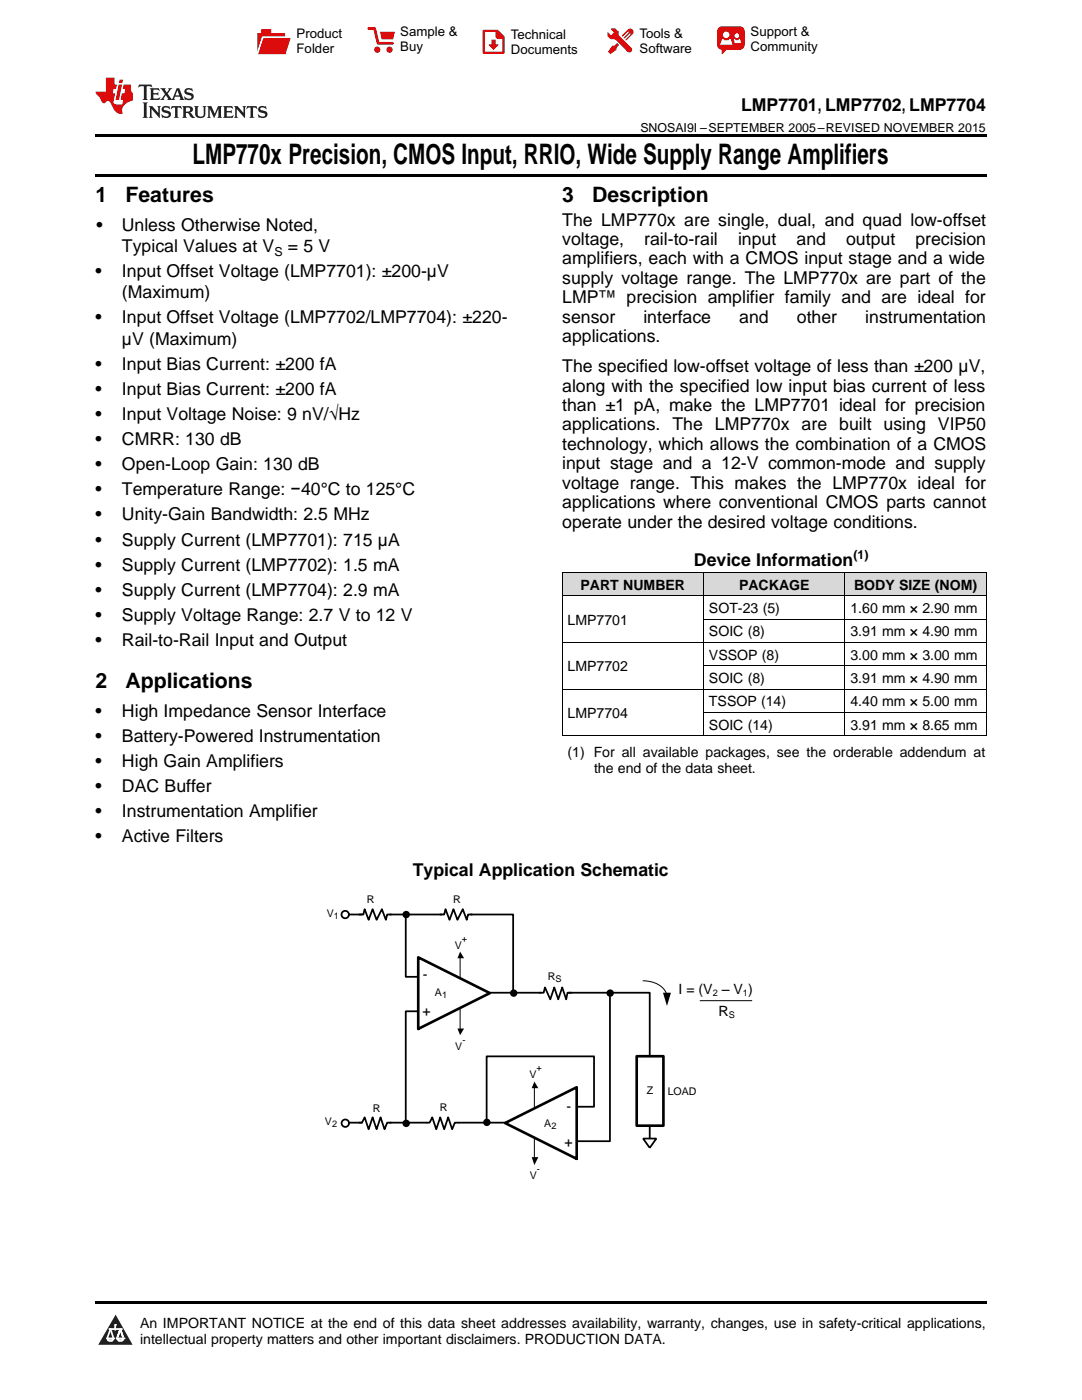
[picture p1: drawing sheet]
<svg xmlns="http://www.w3.org/2000/svg" width="216mm" height="279mm" viewBox="0 0 216 279" stroke-linecap="round" stroke-linejoin="round" font-family="sans-serif">
<defs><g id="words">
<text font-size="5.6" x="38.4" y="32.8">LMP770x Precision, CMOS Input, RRIO, Wide Supply Range Amplifiers</text>
<g font-size="4.2">
<text x="19" y="40.4">1</text>
<text x="25" y="40.4">Features</text>
<text x="112.2" y="40.4">3</text>
<text x="118.2" y="40.4">Description</text>
<text x="19" y="137.3">2</text>
<text x="25" y="137.3">Applications</text>
</g>
<g font-size="3.5">
<text x="147.9" y="22.2">LMP7701, LMP7702, LMP7704</text>
<text x="19.2" y="46.1">•</text>
<text x="24.3" y="46.1">Unless Otherwise Noted,</text>
<text x="112.2" y="45">The LMP770x are single, dual, and quad low-offset</text>
<text x="24.3" y="50.3">Typical Values at V</text>
<text x="57.4" y="50.3">= 5 V</text>
<text x="112.2" y="48.9">voltage,</text>
<text x="112.2" y="52.8">amplifiers, each with a CMOS input stage and a wide</text>
<text x="128.6" y="48.9">rail-to-rail</text>
<text x="147.3" y="48.9">input</text>
<text x="158.9" y="48.9">and</text>
<text x="168.8" y="48.9">output</text>
<text x="182.7" y="48.9">precision</text>
<text x="19" y="55.3">•</text>
<text x="24.3" y="55.3">Input Offset Voltage (LMP7701): ±200-µV</text>
<text x="24.3" y="59.5">(Maximum)</text>
<text x="112.2" y="56.7">supply voltage range. The LMP770x are part of the</text>
<text x="19" y="64.6">•</text>
<text x="24.3" y="64.6">Input Offset Voltage (LMP7702/LMP7704): ±220-</text>
<text x="112.2" y="60.5">LMP™ precision amplifier family and are ideal for</text>
<text x="112.2" y="64.4">sensor</text>
<text x="128.4" y="64.4">interface</text>
<text x="147.5" y="64.4">and</text>
<text x="159" y="64.4">other</text>
<text x="172.6" y="64.4">instrumentation</text>
<text x="24.3" y="68.8">µV (Maximum)</text>
<text x="112.2" y="68.3">applications.</text>
<text x="19" y="73.8">•</text>
<text x="24.3" y="73.8">Input Bias Current: ±200 fA</text>
<text x="112.2" y="74.3">The specified low-offset voltage of less than ±200 µV,</text>
<text x="19" y="78.8">•</text>
<text x="19" y="83.8">•</text>
<text x="24.3" y="78.8">Input Bias Current: ±200 fA</text>
<text x="24.3" y="83.8">Input Voltage Noise: 9 nV/√Hz</text>
<text x="112.2" y="78.1">along with the specified low input bias current of less</text>
<text x="112.2" y="82">than ±1 pA, make the LMP7701 ideal for precision</text>
<text x="19" y="88.8">•</text>
<text x="24.3" y="88.8">CMRR: 130 dB</text>
<text x="112.2" y="85.9">applications. The LMP770x are built using VIP50</text>
<text x="112.2" y="89.8">technology, which allows the combination of a CMOS</text>
<text x="19" y="93.8">•</text>
<text x="24.3" y="93.8">Open-Loop Gain: 130 dB</text>
<text x="112.2" y="93.7">input stage and a 12-V common-mode and supply</text>
<text x="19" y="98.8">•</text>
<text x="24.3" y="98.8">Temperature Range: −40°C to 125°C</text>
<text x="112.2" y="97.5">voltage range. This makes the LMP770x ideal for</text>
<text x="112.2" y="101.4">applications where conventional CMOS parts cannot</text>
<text x="19" y="103.9">•</text>
<text x="24.3" y="103.9">Unity-Gain Bandwidth: 2.5 MHz</text>
<text x="112.2" y="105.3">operate under the desired voltage conditions.</text>
<text x="19" y="108.9">•</text>
<text x="19" y="113.9">•</text>
<text x="24.3" y="108.9">Supply Current (LMP7701): 715 µA</text>
<text x="24.3" y="113.9">Supply Current (LMP7702): 1.5 mA</text>
<text x="138.5" y="113">Device Information</text>
<text x="19" y="118.9">•</text>
<text x="24.3" y="118.9">Supply Current (LMP7704): 2.9 mA</text>
<text x="19" y="123.9">•</text>
<text x="24.3" y="123.9">Supply Voltage Range: 2.7 V to 12 V</text>
<text x="19" y="128.9">•</text>
<text x="24.3" y="128.9">Rail-to-Rail Input and Output</text>
<text x="19" y="143.1">•</text>
<text x="24.3" y="143.1">High Impedance Sensor Interface</text>
<text x="19" y="148.1">•</text>
<text x="24.3" y="148.1">Battery-Powered Instrumentation</text>
<text x="19" y="153.1">•</text>
<text x="24.3" y="153.1">High Gain Amplifiers</text>
<text x="19" y="158.1">•</text>
<text x="24.3" y="158.1">DAC Buffer</text>
<text x="19" y="163.1">•</text>
<text x="24.3" y="163.1">Instrumentation Amplifier</text>
<text x="19" y="168.1">•</text>
<text x="24.3" y="168.1">Active Filters</text>
<text x="82.4" y="174.8">Typical Application Schematic</text>
</g>
<g font-size="2.8">
<text x="115.8" y="117.7">PART NUMBER</text>
<text x="147.5" y="117.7">PACKAGE</text>
<text x="170.4" y="117.7">BODY SIZE (NOM)</text>
<text x="113.2" y="124.7">LMP7701</text>
<text x="141.5" y="122.3">SOT-23 (5)</text>
<text x="169.7" y="122.3">1.60 mm × 2.90 mm</text>
<text x="141.5" y="127">SOIC (8)</text>
<text x="141.5" y="131.7">VSSOP (8)</text>
<text x="169.7" y="127">3.91 mm × 4.90 mm</text>
<text x="169.7" y="131.7">3.00 mm × 3.00 mm</text>
<text x="113.2" y="134">LMP7702</text>
<text x="141.5" y="136.3">SOIC (8)</text>
<text x="169.7" y="136.3">3.91 mm × 4.90 mm</text>
<text x="113.2" y="143.3">LMP7704</text>
<text x="141.5" y="141">TSSOP (14)</text>
<text x="169.7" y="141">4.40 mm × 5.00 mm</text>
<text x="141.5" y="145.6">SOIC (14)</text>
<text x="169.7" y="145.6">3.91 mm × 8.65 mm</text>
<text x="113.2" y="151.1">(1) For all available packages, see the orderable addendum at</text>
<text x="118.5" y="154.3">the end of the data sheet.</text>
<text x="84.4" y="195.4">-</text>
<text x="84.3" y="202.8">+</text>
<text x="135.4" y="198.5">I = (V ± V )</text>
<text x="143.4" y="202.7">R</text>
<text x="113.1" y="221.7">-</text>
<text x="112.6" y="228.8">+</text>
<text x="27.9" y="265">An IMPORTANT NOTICE at the end of this data sheet addresses availability, warranty, changes, use in safety-critical applications,</text>
<text x="27.9" y="268.2">intellectual property matters and other important disclaimers. PRODUCTION DATA.</text>
</g>
<g font-size="2.6">
<text x="59.2" y="7.6">Product</text>
<text x="59.2" y="10.6">Folder</text>
<text x="79.9" y="7.3">Sample &amp;</text>
<text x="79.9" y="10.2">Buy</text>
<text x="101.9" y="7.8">Technical</text>
<text x="101.9" y="10.8">Documents</text>
<text x="127.6" y="7.6">Tools &amp;</text>
<text x="127.6" y="10.6">Software</text>
<text x="149.8" y="7.2">Support &amp;</text>
<text x="149.8" y="10.2">Community</text>
</g>
<g font-size="2.5">
<text x="127.8" y="26.3">SNOSAI9I –SEPTEMBER 2005–REVISED NOVEMBER 2015</text>
<text x="54.8" y="51">S</text>
<text x="170.3" y="111.6">(1)</text>
</g>
<g font-size="2.1">
<text x="65.2" y="183">V</text>
<text x="73.2" y="180.2">R</text>
<text x="90.5" y="180.3">R</text>
<text x="90.7" y="189.4">V</text>
<text x="109.3" y="195.6">R</text>
<text x="86.8" y="198.8">A</text>
<text x="90.8" y="209.5">V</text>
<text x="105.6" y="215.1">V</text>
<text x="74.4" y="221.9">R</text>
<text x="87.7" y="221.8">R</text>
<text x="129.1" y="218.4">Z</text>
<text x="133.2" y="218.5">LOAD</text>
<text x="64.8" y="224.5">V</text>
<text x="108.6" y="224.9">A</text>
<text x="105.7" y="235.2">V</text>
</g>
<g font-size="1.8">
<text x="66.6" y="183.4">1</text>
<text x="92.1" y="188.1">+</text>
<text x="110.8" y="196">S</text>
<text x="88.2" y="199.2">1</text>
<text x="142.2" y="198.9">2</text>
<text x="145.4" y="203.1">S</text>
<text x="148.2" y="198.9">1</text>
<text x="92.3" y="208.2">-</text>
<text x="107.1" y="213.7">+</text>
<text x="66.3" y="224.9">2</text>
<text x="110" y="225.3">2</text>
<text x="107.1" y="233.9">-</text>
</g>
</g></defs>
<g fill="#d8d8d8">
<path d="M112.2 114.3h28.2v4.7h-28.2z"/>
<path d="M140.4 114.3h28.2v4.7h-28.2z"/>
<path d="M168.6 114.3h28.2v4.7h-28.2z"/>
</g>
<path d="M23.1 262.4l3.4 6h-6.9z" fill="#231f20"/>
<path d="M21.4 267.1h1.2l-.3 .5h-.3a.55 .55 0 0 1-.6-.5z" fill-rule="evenodd" fill="#fff"/>
<path d="M21.4 267.1h1.2l-.3 .5h-.3a.55 .55 0 0 1-.6-.5z" fill="none" stroke="#231f20" stroke-width=".34"/>
<path d="M21.4 267.1l1.2 .1-.3 .4h-.5z" fill="none" stroke="#fff" stroke-width=".34"/>
<path d="M23 265.3h.1" fill="none" stroke="#fff" stroke-width=".34"/>
<path d="M23 264.4v.9z" fill="#fff"/>
<path d="M23 264.4v.9z" fill="none" stroke="#fff" stroke-width=".34"/>
<circle cx="23" cy="264.4" r=".17" fill="#fff"/>
<path d="M21.9 265.2h.1" fill="none" stroke="#fff" stroke-width=".34"/>
<path d="M21.9 265.2h2.3z" fill="#fff"/>
<path d="M21.9 265.2h2.3z" fill="none" stroke="#fff" stroke-width=".34"/>
<circle cx="24.2" cy="265.2" r=".17" fill="#fff"/>
<path d="M23.3 267.1h.1" fill="none" stroke="#fff" stroke-width=".34"/>
<path d="M24 265.2l-.7 1.9z" fill="#fff"/>
<path d="M24 265.2l-.7 1.9z" fill="none" stroke="#fff" stroke-width=".34"/>
<path d="M24 265.2l.7 1.9z" fill="#fff"/>
<path d="M24 265.2l.7 1.9z" fill="none" stroke="#fff" stroke-width=".34"/>
<path d="M24.6 267.1h.1" fill="none" stroke="#fff" stroke-width=".34"/>
<circle cx="21.4" cy="267.1" r=".17" fill="#fff"/>
<path d="M22.1 265.2l-.7 1.9z" fill="#fff"/>
<path d="M22.1 265.2l-.7 1.9z" fill="none" stroke="#fff" stroke-width=".34"/>
<path d="M22.1 265.2l.5 1.9z" fill="#fff"/>
<path d="M22.1 265.2l.5 1.9z" fill="none" stroke="#fff" stroke-width=".34"/>
<circle cx="22.6" cy="267.1" r=".17" fill="#fff"/>
<path d="M23.4 267.1h1.3a.65 .65 0 0 1-.7 .5 .65 .65 0 0 1-.6-.5z" fill-rule="evenodd" fill="#fff"/>
<path d="M23.4 267.1h1.3a.65 .65 0 0 1-.7 .5 .65 .65 0 0 1-.6-.5z" fill="none" stroke="#231f20" stroke-width=".34"/>
<path d="M23.4 267.1h1.3l-.4 .5h-.6z" fill="none" stroke="#fff" stroke-width=".34"/>
<path d="M23.3 267.1h.1" fill="none" stroke="#fff" stroke-width=".34"/>
<circle cx="24.7" cy="267.1" r=".17" fill="#fff"/>
<path d="M19 259.7h177.8v.5h-177.8z" fill="#000"/>
<path d="M127 210.8h5.4v13.9h-5.4z" fill-rule="evenodd" fill="#fff"/>
<path d="M83.5 191.1l14.2 7.1-14.2 7.1zM127 210.8h5.4v13.9h-5.4zM100.8 224.1l14.3-7.1v14.3z" fill="none" stroke="#000" stroke-width=".53"/>
<g fill="none" stroke="#000" stroke-width=".35">
<path d="M69.6 182.5h2.6M71.7 182.5h.8l.3-1 .8 2.1 .7-2.1 .8 2.1 1.1-2.1 .8 2.1 .3-1.1h.8M77.8 182.5h10.3M81 182.5v12.4h2.3M87.8 182.5h.8l.3-1 .8 2.1 .8-2.1 .8 2.1 1-2.1 .8 2.1 .3-1.1h.8M93.9 182.5h8.5v15.6M97.6 198.1h10.4M107.7 198.1h.8l.2-1 1.1 2.3 .8-2.3 .8 2.3 .8-2.3 .8 2.3 .2-1.3h.8M113.5 198.1h16.1v12.7M121.7 198.1v29.7h-6.6M83.3 201.8h-2.3v22.5M69.6 224h2.6"/>
<path d="M71.7 224h.5l.6-1 .8 2.4 .7-2.4 .8 2.4 .8-2.4 .8 2.4 .6-1.4h.8M77.8 224h7.9l.6-1 .7 2.4 .8-2.4 .8 2.4 .8-2.4 .8 2.4 .6-1.4h10.5M115.1 220.9h3.4v-10.1h-21.4v13.2M128.3 227.2h2.7l-1.4 1.9zM129.6 224.8v2.4"/>
<circle cx="68.9" cy="182.5" r=".74"/>
<circle cx="68.9" cy="224.2" r=".74"/>
</g>
<g fill="#000">
<path d="M91.8 189.9l.8 1.3h-1.3zM132.3 198.1h1.6l-.8 2.7zM91.3 205.3h1.3l-.8 1.3zM106.6 215.8l.8 1.4h-1.3zM106.1 230.9h1.3l-.8 1.6z"/>
<circle cx="81.1" cy="182.5" r=".74"/>
<circle cx="102.5" cy="198.2" r=".74"/>
<circle cx="121.8" cy="198.2" r=".74"/>
<circle cx="81.1" cy="224.2" r=".74"/>
<circle cx="97.1" cy="224" r=".74"/>
</g>
<g fill="none" stroke="#000" stroke-width=".2">
<path d="M112.2 118.9h84.6M112.2 114.2h84.6M112.2 114.3v32.6M140.4 114.3v32.6M168.6 114.3v32.6M196.8 114.3v32.6M112.2 137.5h84.6M112.2 128.2h84.6M140.4 132.9h56.4M140.4 123.6h56.4M112.2 146.8h84.6M140.4 142.2h56.4"/>
<path d="M91.8 191.2v4M128.3 195.7a4.7 4.7 0 0 1 4.7 2.7M139.7 199.7h10.3M91.8 201.3v4.2M106.6 216.9v4.2M106.6 227v4.2"/>
</g>
<path d="M19 34.8h177.8v.5h-177.8zM19 26.8h177.8v.6h-177.8zM112.2 146.9h.1zM168.5 146.9h.1zM196.7 146.9h.1z" fill="#000"/>
<path d="M27.7 16.9l-.1 .6 .6-.3h.5v.2v2.2l-.2 .4h1l-.2-.4v-2.2v-.2h.5l.6 .3-.2-.6zM29.9 17.6l.2 .4v1.6l-.2 .4h1.9l.1-.6a1.09 1.09 0 0 1-1.3 .1v-.6h.6l.4 .2v-.7l-.2 .2h-.8v-.6l.2-.1a1.01 1.01 0 0 1 1 .3l-.1-.6zM32 17.6l.9 1.2-1 1.2h.9l-.2-.3 .5-.7 .5 .7-.3 .3h1.7l-.2-.3 .1-.4h1l.1 .4-.2 .3h1l-.3-.4-.7-2h-.5l-1 2.2-.8-1.1 .9-1.1h-.9l.2 .2-.4 .7-.4-.7 .2-.2zM35.4 18l.4 1h-.8zM37 17.7a.66 .66 0 0 0-.2 .8 .66 .66 0 0 0 .6 .4l.7 .2 .1 .2a.8 .8 0 0 1-.7 .4 .8 .8 0 0 1-.7-.5l.1 .8 .2-.2a.94 .94 0 0 0 1.1 .1 .94 .94 0 0 0 .4-.9 1.48 1.48 0 0 0-1.3-.6v-.4a1.1 1.1 0 0 1 1.2 .2l-.2-.6-.2 .1-.5-.1zM28.5 20.4l.2 .4v2.3l-.2 .4h1l-.2-.4v-2.3l.2-.4zM29.7 21.2l.2 .4v1.5l-.2 .4h.8l-.3-.4 .1-1.3 1.6 1.8v-2l.2-.4h-.7l.2 .2v1.1l-1.2-1.3zM32.5 21.3a.66 .66 0 0 0-.2 .8 .66 .66 0 0 0 .6 .4l.6 .2 .2 .2a.8 .8 0 0 1-.8 .4 .8 .8 0 0 1-.7-.5l.2 .7 .2-.1a.94 .94 0 0 0 1 .1 .94 .94 0 0 0 .5-1 1.47 1.47 0 0 0-1.3-.6l-.1-.3a1.1 1.1 0 0 1 1.3 .2l-.2-.6-.2 .1-.5-.2zM34.3 21.2l-.2 .6a.64 .64 0 0 1 .8-.3v1.6l-.2 .4h1l-.3-.4 .1-1.6a.66 .66 0 0 1 .8 .3l-.2-.6zM36.3 21.2l.3 .4v1.5l-.3 .4h1l-.2-.2v-.7h.5l.1 .1a.8 .8 0 0 0 1.2 .7l-1-1a.62 .62 0 0 0 .6-.5 .62 .62 0 0 0-.6-.7zM37.1 21.5h.1a.48 .48 0 0 1 .6 0 .48 .48 0 0 1 .1 .6l-.2 .1-.6 .1zM38.7 21.2l.2 .2a2.29 2.29 0 0 0 .4 2 1.05 1.05 0 0 0 1.7-.7v-1.3l.2-.2h-.8l.2 .4v1.1a.61 .61 0 0 1-.6 .6 .61 .61 0 0 1-.6-.6v-1.1l.3-.4zM41.3 21.2l.3 .4v1.5l-.3 .4h.8l-.2-.4v-1.4l.8 1.9 .9-1.9v1.4l-.2 .4h.9l-.2-.4v-1.5l.2-.4h-.8l-.7 1.5-.6-1.5zM44.5 21.2l.2 .4v1.5l-.2 .4h1.9l.2-.6a1.1 1.1 0 0 1-1.4 .2v-.7h.6l.4 .2v-.6l-.2 .1-.8 .1v-.6l.2-.1a1.02 1.02 0 0 1 1.1 .2l-.2-.5zM46.7 21.2l.2 .4v1.5l-.2 .4h.8l-.3-.4 .1-1.3 1.6 1.8v-2l.2-.4h-.7l.2 .2v1.1l-1.2-1.3zM49.3 21.2l-.1 .6a.64 .64 0 0 1 .8-.3v1.6l-.3 .4h1l-.2-.4v-1.6a.66 .66 0 0 1 .8 .3l-.1-.6zM51.7 21.3a.66 .66 0 0 0-.2 .7 .66 .66 0 0 0 .7 .5l.6 .2 .1 .2a.8 .8 0 0 1-.7 .4 .8 .8 0 0 1-.7-.5l.1 .7 .2-.1a.94 .94 0 0 0 1.1 .1 .94 .94 0 0 0 .4-1 1.48 1.48 0 0 0-1.2-.6l-.1-.3a1.1 1.1 0 0 1 1.2 .2l-.2-.6-.1 .1-.6-.2z" fill="#231f20"/>
<path d="M21.1 15.5v2.8h-2v.4l.9 .9a.96 .96 0 0 0 1 1 .59 .59 0 0 1 .5-.4 .59 .59 0 0 1 .5 .3l.4 .8a1.61 1.61 0 0 0 2.1 1.3 1.63 1.63 0 0 1 1.1-2.2l.9-.3v-1.5a1.6 1.6 0 0 1-.4-1.7h-1.4l-.2 .9h.5l-.2 .8h-.5l-.2 1v.3h.5l-.2 .9h-.7a.74 .74 0 0 1-1-.6l.3-1.6h-.5l.2-.8h.5l.1-.9h-.4v-1.4zM23.7 16.9l-.7 3h.8l.6-3zM23.8 15.9l-.1 .7h.7l.2-.7z" fill="#ee1d23"/>
<g fill="#d60000">
<path d="M52.1 5.8h2v.8h2.8v4.2h-5.5v-4.2h.7z" fill-rule="evenodd"/>
<path d="M52.4 7.5h5.6l-1 3.3h-5.6z" fill-rule="evenodd"/>
</g>
<path d="M52.4 7.4h5.7l-.1 .1h-5.5l-1.1 3.3z" fill-rule="evenodd" fill="#fff"/>
<path d="M52.4 7.4h5.7l-.1 .1h-5.5l-1.1 3.3z" fill="none" stroke="#fff" stroke-width=".2"/>
<path d="M73.6 5.7h1.1l.7 2.9h2.9" fill="none" stroke="#d60000" stroke-width=".55"/>
<g fill="#d60000">
<path d="M75.8 6.3h3l-.4 1.6h-2.2z" fill-rule="evenodd"/>
<circle cx="75.3" cy="9.9" r=".62"/>
<circle cx="77.7" cy="9.9" r=".62"/>
</g>
<path d="M96.5 6.2h2.7l1.3 1.2v3.1h-4z" fill="none" stroke="#d60000" stroke-width=".44"/>
<g fill="#d60000">
<path d="M98.1 7.9h.8v1h.5l-.9 1.1-1-1v-.1h.6z" fill-rule="evenodd"/>
<path d="M98.9 6.2h.3l1.3 1.2v.4h-1.3l-.3-.4z" fill-rule="evenodd"/>
<path d="M121.9 5.7h.8l.7 .6 .1 .7 2.5 2.5-.8 .8-2.3-2.3-1.1-.2-.6-.6v-.8l.7 .6 .5-.4v-.2l-.5-.5z" fill-rule="evenodd"/>
<path d="M122.2 9.1h.4l.5-.5 .4 .4-.5 .5v.4l-1.2 .9-.5-.5z" fill-rule="evenodd"/>
<path d="M125.3 5.9a.67 .67 0 0 1 .9 0 .67 .67 0 0 1 0 .9z" fill-rule="evenodd"/>
<path d="M125.3 5.9l.9 .9-1.2 1.2h-.2v-.2l1-.9v-.2h-.2l-.9 1h-.2v-.2l.9-1 .1-.2h-.3l-.9 1h-.2v-.2z" fill-rule="evenodd"/>
<circle cx="125.6" cy="9.9" r=".54"/>
</g>
<path d="M123.3 6.3v.7" fill="none" stroke="#d60000" stroke-width=".2"/>
<g fill="#d60000">
<path d="M143.4 5.5l.6-.2h3.6a.95 .95 0 0 1 1 .9v2.8a.95 .95 0 0 1-1 .9h-3.6a.95 .95 0 0 1-.9-.9v-2.8z" fill-rule="evenodd"/>
<path d="M144 9.9h.9l-.7 .9h-.2z" fill-rule="evenodd"/>
</g>
<g fill="#fff">
<path d="M146.6 8.6h1.3z"/>
<path d="M144.1 7.8h.3l.1 .2h.8l.2-.2h.3l.4 1.1h-2.5z" fill-rule="evenodd"/>
<path d="M146.4 7.8h.3l.1 .2h.5l.2-.2h.2l.2 .8h-1.3z" fill-rule="evenodd"/>
<circle cx="144.9" cy="6.9" r=".65"/>
<circle cx="147" cy="7.1" r=".48"/>
</g>
<use href="#words"/>
</svg>
